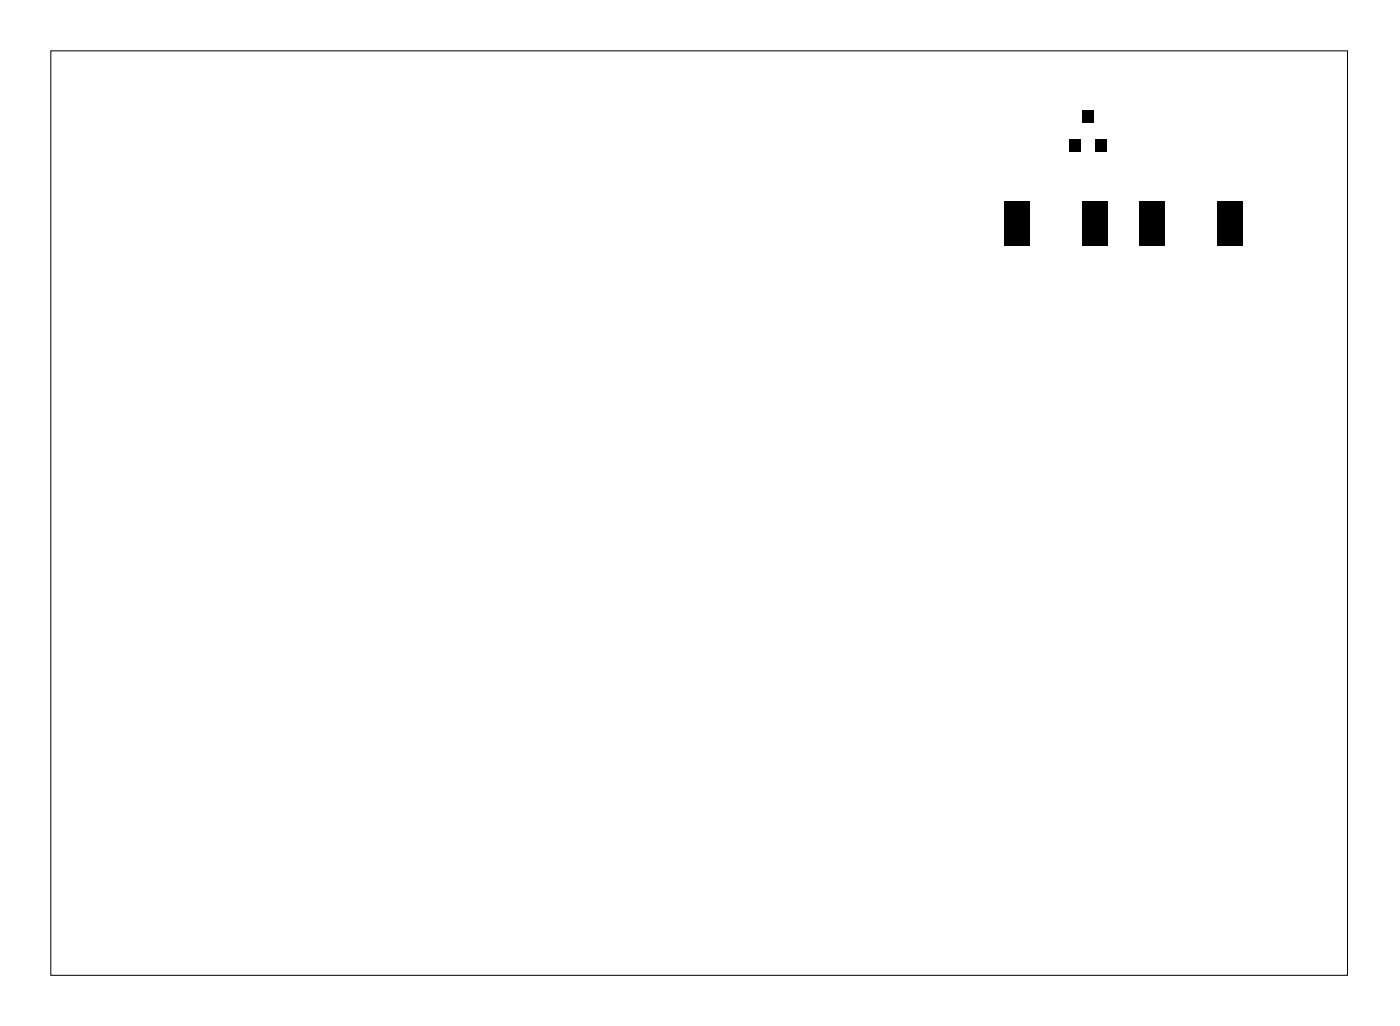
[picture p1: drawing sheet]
<svg xmlns="http://www.w3.org/2000/svg" width="100mm" height="73mm" viewBox="0 0 100 73" stroke-linecap="round" stroke-linejoin="round" font-family="sans-serif">
<path d="M3.6 3.6h92.8v66.2h-92.8z" fill="none" stroke="#000" stroke-width=".07"/>
<path d="M71.9 14.4h1.8v3.2h-1.8zM76.5 10h.8v.9h-.8zM77.5 14.4h1.8v3.2h-1.8zM77.4 7.9h.8v.9h-.8zM78.4 10h.8v.9h-.8zM81.5 14.4h1.8v3.2h-1.8zM87.1 14.4h1.8v3.2h-1.8z" fill="#000"/>
</svg>
